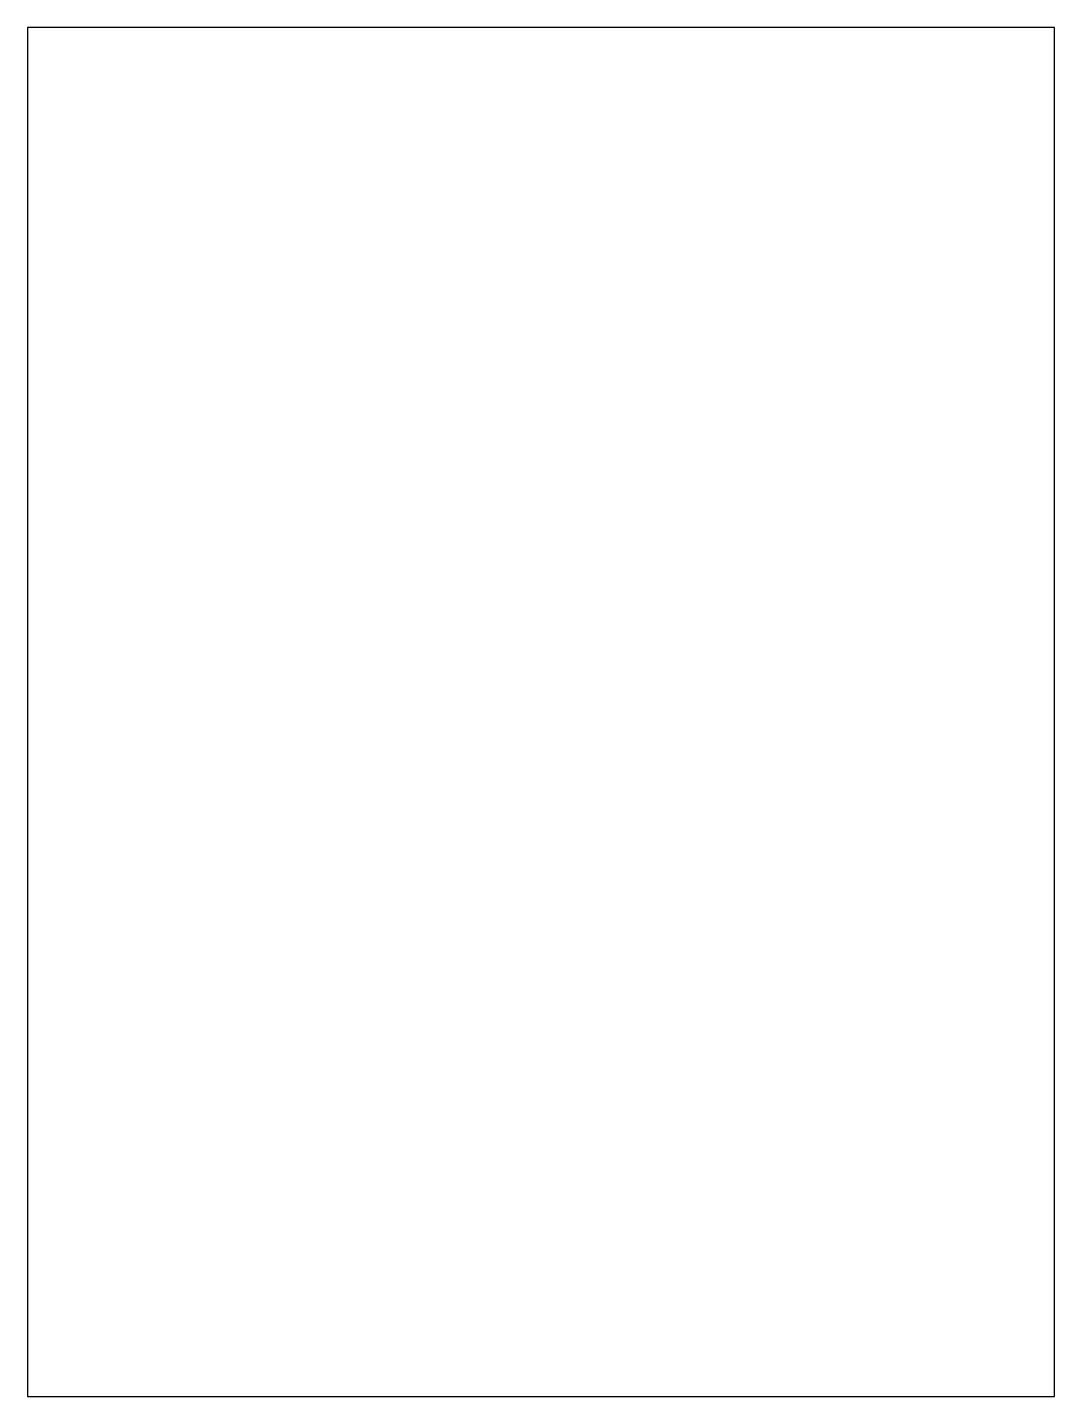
# Model space of a CAD drawing. Header units: millimetres. Extents: x 21 to 141, y 233 to 393.
import ezdxf

# ---------------------------------------------------------------- set-up
doc = ezdxf.new("R2010")
doc.units = ezdxf.units.MM
doc.layers.get('0').update_dxf_attribs({"linetype": 'CONTINUOUS'})

msp = doc.modelspace()

# ---------------------------------------------------------------- linework, layer by layer
msp.add_lwpolyline([(21, 233), (141, 233), (141, 393), (21, 393)], close=True)

doc.saveas('drawing.dxf')
